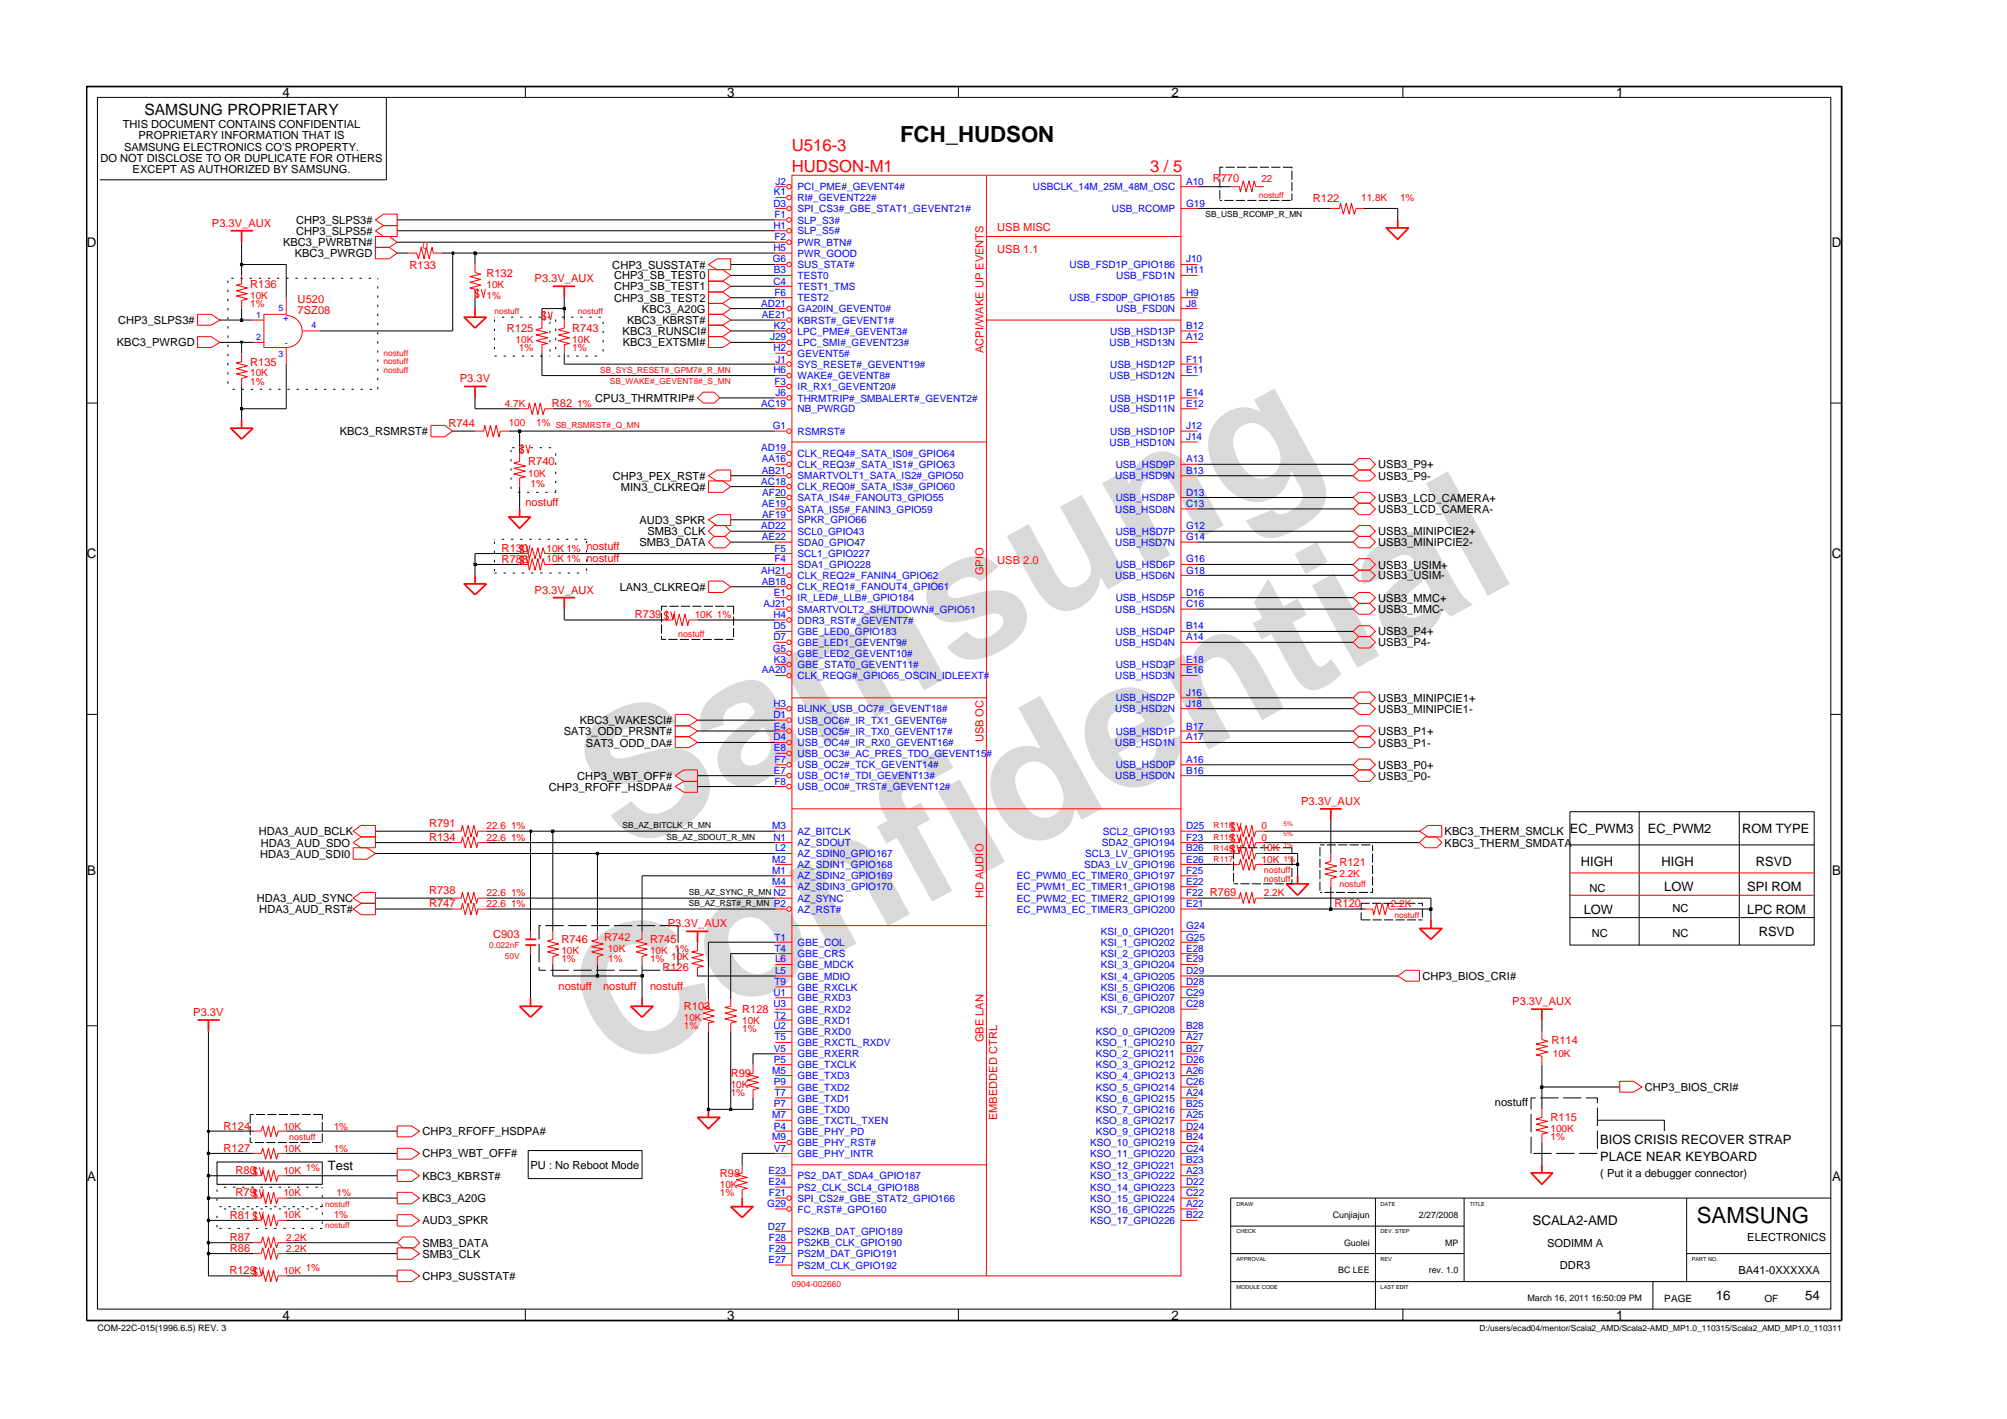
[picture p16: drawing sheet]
<svg xmlns="http://www.w3.org/2000/svg" width="297mm" height="210mm" viewBox="0 0 297 210" stroke-linecap="round" stroke-linejoin="round" font-family="sans-serif">
<defs><g id="words">
<g font-size="26.5" fill="#d9d9d9">
<text x="92.4" y="126.5" transform="rotate(-29 92.4 126.5)">Samsung</text>
<text x="91.1" y="159.2" transform="rotate(-29 91.1 159.2)">Confidential</text>
</g>
<g font-size="3.3">
<text x="133.2" y="20.9">FCH_HUDSON</text>
<text x="251.1" y="180.9">SAMSUNG</text>
</g>
<g font-size="2.5" fill="#f00">
<text x="117.2" y="22.3">U516-3</text>
<text x="117.2" y="25.5">HUDSON-M1</text>
<text x="170.2" y="25.5">3 / 5</text>
</g>
<text font-size="2.3" x="21.4" y="16.9">SAMSUNG PROPRIETARY</text>
<g font-size="2">
<text x="41.8" y="14.4">4</text>
<text x="107.6" y="14.4">3</text>
<text x="173.4" y="14.4">2</text>
<text x="239.2" y="14.4">1</text>
<text x="12.9" y="36.5">D</text>
<text x="271.1" y="36.5">D</text>
<text x="12.9" y="82.6">C</text>
<text x="271.1" y="82.6">C</text>
<text x="12.9" y="129.4">B</text>
<text x="271.2" y="129.4">B</text>
<text x="12.9" y="174.6">A</text>
<text x="271.2" y="174.6">A</text>
<text x="226.8" y="181.2">SCALA2-AMD</text>
<text x="41.8" y="195.2">4</text>
<text x="107.6" y="195.2">3</text>
<text x="173.4" y="195.2">2</text>
<text x="239.2" y="195.2">1</text>
<text x="254" y="192.3">16</text>
<text x="267.2" y="192.3">54</text>
</g>
<g font-size="1.9">
<text x="232.4" y="123.2">EC_PWM3</text>
<text x="243.9" y="123.2">EC_PWM2</text>
<text x="257.8" y="123.2">ROM TYPE</text>
<text x="234" y="128.1">HIGH</text>
<text x="245.9" y="128.1">HIGH</text>
<text x="246.3" y="131.9">LOW</text>
<text x="258.6" y="131.9">SPI ROM</text>
<text x="259.9" y="128.1">RSVD</text>
<text x="234.4" y="135.2">LOW</text>
<text x="258.6" y="135.2">LPC ROM</text>
<text x="260.3" y="138.5">RSVD</text>
<text x="48.5" y="173">Test</text>
<text x="236.8" y="171.7">PLACE NEAR KEYBOARD</text>
<text x="236.8" y="169.3">BIOS CRISIS RECOVER STRAP</text>
</g>
<g font-size="1.6">
<text x="14.9" y="23.9">DO NOT DISCLOSE TO OR DUPLICATE FOR OTHERS</text>
<text x="18.2" y="19">THIS DOCUMENT CONTAINS CONFIDENTIAL</text>
<text x="18.4" y="22.3">SAMSUNG ELECTRONICS CO’S PROPERTY.</text>
<text x="20.5" y="20.6">PROPRIETARY INFORMATION THAT IS</text>
<text x="19.6" y="25.6">EXCEPT AS AUTHORIZED BY SAMSUNG.</text>
<text x="43.8" y="34.7">CHP3_SLPS5#</text>
<text x="43.8" y="33.1">CHP3_SLPS3#</text>
<text x="41.9" y="36.4">KBC3_PWRBTN#</text>
<text x="43.6" y="38">KBC3_PWRGD</text>
<text x="90.6" y="39.7">CHP3_SUSSTAT#</text>
<text x="90.9" y="41.3">CHP3_SB_TEST0</text>
<text x="17.5" y="47.9">CHP3_SLPS3#</text>
<text x="90.9" y="42.9">CHP3_SB_TEST1</text>
<text x="90.9" y="44.6">CHP3_SB_TEST2</text>
<text x="92.8" y="47.9">KBC3_KBRST#</text>
<text x="95" y="46.2">KBC3_A20G</text>
<text x="17.3" y="51.2">KBC3_PWRGD</text>
<text x="92.1" y="49.6">KBC3_RUNSCI#</text>
<text x="92.2" y="51.2">KBC3_EXTSMI#</text>
<text x="88.1" y="59.5">CPU3_THRMTRIP#</text>
<text x="50.3" y="64.4">KBC3_RSMRST#</text>
<text x="90.7" y="71">CHP3_PEX_RST#</text>
<text x="204" y="71">USB3_P9-</text>
<text x="204" y="69.3">USB3_P9+</text>
<text x="91.9" y="72.6">MIN3_CLKREQ#</text>
<text x="94.6" y="77.5">AUD3_SPKR</text>
<text x="204" y="74.2">USB3_LCD_CAMERA+</text>
<text x="204" y="75.9">USB3_LCD_CAMERA-</text>
<text x="94.6" y="80.8">SMB3_DATA</text>
<text x="95.8" y="79.2">SMB3_CLK</text>
<text x="204" y="79.2">USB3_MINIPCIE2+</text>
<text x="204" y="80.8">USB3_MINIPCIE2-</text>
<text x="91.7" y="87.4">LAN3_CLKREQ#</text>
<text x="204" y="85.7">USB3_USIM-</text>
<text x="204" y="84.1">USB3_USIM+</text>
<text x="204" y="89">USB3_MMC+</text>
<text x="204" y="90.7">USB3_MMC-</text>
<text x="204" y="95.6">USB3_P4-</text>
<text x="204" y="94">USB3_P4+</text>
<text x="85.8" y="107.1">KBC3_WAKESCI#</text>
<text x="204" y="105.4">USB3_MINIPCIE1-</text>
<text x="204" y="103.8">USB3_MINIPCIE1+</text>
<text x="83.4" y="108.7">SAT3_ODD_PRSNT#</text>
<text x="86.7" y="110.4">SAT3_ODD_DA#</text>
<text x="204" y="108.7">USB3_P1+</text>
<text x="204" y="113.7">USB3_P0+</text>
<text x="204" y="110.4">USB3_P1-</text>
<text x="81.2" y="116.9">CHP3_RFOFF_HSDPA#</text>
<text x="85.4" y="115.3">CHP3_WBT_OFF#</text>
<text x="204" y="115.3">USB3_P0-</text>
<text x="38.3" y="123.5">HDA3_AUD_BCLK</text>
<text x="38.6" y="125.2">HDA3_AUD_SDO</text>
<text x="213.8" y="123.5">KBC3_THERM_SMCLK</text>
<text x="213.8" y="125.2">KBC3_THERM_SMDATA</text>
<text x="38.5" y="126.9">HDA3_AUD_SDI0</text>
<text x="38" y="133.5">HDA3_AUD_SYNC</text>
<text x="38.4" y="135.1">HDA3_AUD_RST#</text>
<text x="235.2" y="132">NC</text>
<text x="247.5" y="134.9">NC</text>
<text x="235.6" y="138.6">NC</text>
<text x="247.5" y="138.6">NC</text>
<text x="210.5" y="145">CHP3_BIOS_CRI#</text>
<text x="243.4" y="161.4">CHP3_BIOS_CRI#</text>
<text x="62.5" y="167.9">CHP3_RFOFF_HSDPA#</text>
<text x="221.2" y="163.7">nostuff</text>
<text x="62.5" y="171.2">CHP3_WBT_OFF#</text>
<text x="78.5" y="172.9">PU : No Reboot Mode</text>
<text x="62.5" y="174.5">KBC3_KBRST#</text>
<text x="62.5" y="177.8">KBC3_A20G</text>
<text x="236.8" y="174.1">( Put it a debugger connector)</text>
<text x="62.5" y="181.1">AUD3_SPKR</text>
<text x="62.5" y="184.4">SMB3_DATA</text>
<text x="229" y="184.4">SODIMM A</text>
<text x="258.6" y="183.6">ELECTRONICS</text>
<text x="62.5" y="186">SMB3_CLK</text>
<text x="62.5" y="189.3">CHP3_SUSSTAT#</text>
<text x="230.9" y="187.7">DDR3</text>
<text x="257.3" y="188.5">BA41-0XXXXXA</text>
</g>
<g font-size="1.6" fill="#f00">
<text x="179.5" y="26.9">R770</text>
<text x="194.3" y="29.8">R122</text>
<text x="31.4" y="33.5">P3.3V_AUX</text>
<text x="147.6" y="34.1">USB MISC</text>
<text x="60.6" y="39.7">R133</text>
<text x="72" y="40.9">R132</text>
<text x="79.1" y="41.8">P3.3V_AUX</text>
<text x="147.6" y="37.4">USB 1.1</text>
<text x="37" y="42.6">R136</text>
<text x="44.1" y="46.5">7SZ08</text>
<text x="44.1" y="44.9">U520</text>
<text x="75" y="49.1">R125</text>
<text x="84.7" y="49.1">R743</text>
<text x="145.6" y="52.3" transform="rotate(-90 145.6 52.3)">ACPI/WAKE UP EVENTS</text>
<text x="37" y="54.1">R135</text>
<text x="68.1" y="56.6">P3.3V</text>
<text x="66.4" y="63.1">R744</text>
<text x="81.7" y="60.2">R82</text>
<text x="78.2" y="68.9">R740</text>
<text x="77.8" y="74.9">nostuff</text>
<text x="74.2" y="83.2">R788</text>
<text x="74.2" y="81.6">R130</text>
<text x="147.6" y="83.5">USB 2.0</text>
<text x="79.1" y="87.8">P3.3V_AUX</text>
<text x="145.6" y="85.1" transform="rotate(-90 145.6 85.1)">GPIO</text>
<text x="94" y="91.5">R739</text>
<text x="145.6" y="109.8" transform="rotate(-90 145.6 109.8)">USB OC</text>
<text x="192.6" y="119.1">P3.3V_AUX</text>
<text x="63.5" y="122.4">R791</text>
<text x="63.5" y="124.4">R134</text>
<text x="198.2" y="128">R121</text>
<text x="63.5" y="134.2">R747</text>
<text x="63.5" y="132.2">R738</text>
<text x="98.9" y="137.1">P3.3V_AUX</text>
<text x="145.6" y="132.9" transform="rotate(-90 145.6 132.9)">HD AUDIO</text>
<text x="197.5" y="134.2">R120</text>
<text x="73" y="138.8">C903</text>
<text x="83.1" y="139.6">R746</text>
<text x="89.4" y="139.2">R742</text>
<text x="96.2" y="139.6">R745</text>
<text x="98" y="143.7">R126</text>
<text x="82.7" y="146.4">nostuff</text>
<text x="89.3" y="146.4">nostuff</text>
<text x="96.2" y="146.4">nostuff</text>
<text x="101.2" y="149.5">R103</text>
<text x="109.8" y="149.9">R128</text>
<text x="223.8" y="148.6">P3.3V_AUX</text>
<text x="28.6" y="150.3">P3.3V</text>
<text x="145.6" y="154.2" transform="rotate(-90 145.6 154.2)">GBE LAN</text>
<text x="229.6" y="154.4">R114</text>
<text x="108.1" y="159.4">R99</text>
<text x="33.1" y="167.2">R124</text>
<text x="147.6" y="165.7" transform="rotate(-90 147.6 165.7)">EMBEDDED CTRL</text>
<text x="229.5" y="165.9">R115</text>
<text x="33.1" y="170.5">R127</text>
<text x="34.9" y="173.7">R80</text>
<text x="34.9" y="177">R79</text>
<text x="106.5" y="174.1">R98</text>
<text x="34" y="180.3">R81</text>
<text x="34" y="183.6">R87</text>
<text x="34" y="185.2">R86</text>
<text x="33.9" y="188.5">R129</text>
</g>
<g font-size="1.5" fill="#00f">
<text x="114.6" y="28.9">K1</text>
<text x="114.8" y="27.3">J2</text>
<text x="118.1" y="28.2">PCI_PME#_GEVENT4#</text>
<text x="118.1" y="29.8">RI#_GEVENT22#</text>
<text x="152.9" y="28.2">USBCLK_14M_25M_48M_OSC</text>
<text x="175.5" y="27.3">A10</text>
<text x="114.5" y="33.9">H1</text>
<text x="114.5" y="30.6">D3</text>
<text x="114.6" y="32.2">F1</text>
<text x="114.6" y="35.5">F2</text>
<text x="118.1" y="31.4">SPI_CS3#_GBE_STAT1_GEVENT21#</text>
<text x="118.1" y="33.1">SLP_S3#</text>
<text x="118.1" y="34.7">SLP_S5#</text>
<text x="164.6" y="31.4">USB_RCOMP</text>
<text x="175.5" y="30.6">G19</text>
<text x="114.4" y="38.8">G6</text>
<text x="114.5" y="37.1">H5</text>
<text x="114.6" y="40.4">B3</text>
<text x="118.1" y="39.7">SUS_STAT#</text>
<text x="118.1" y="41.3">TEST0</text>
<text x="118.1" y="36.4">PWR_BTN#</text>
<text x="118.1" y="38">PWR_GOOD</text>
<text x="158.3" y="39.7">USB_FSD1P_GPIO186</text>
<text x="165.2" y="41.3">USB_FSD1N</text>
<text x="175.5" y="40.4">H11</text>
<text x="175.5" y="38.8">J10</text>
<text x="112.7" y="45.4">AD21</text>
<text x="112.7" y="47">AE21</text>
<text x="114.5" y="42.1">C4</text>
<text x="114.6" y="43.7">F6</text>
<text x="118.1" y="42.9">TEST1_TMS</text>
<text x="118.1" y="44.6">TEST2</text>
<text x="118.1" y="47.9">KBRST#_GEVENT1#</text>
<text x="118.1" y="46.2">GA20IN_GEVENT0#</text>
<text x="158.3" y="44.6">USB_FSD0P_GPIO185</text>
<text x="165.2" y="46.2">USB_FSD0N</text>
<text x="175.5" y="45.4">J8</text>
<text x="175.5" y="43.7">H9</text>
<text x="114" y="50.3">J29</text>
<text x="114.5" y="51.9">H2</text>
<text x="114.6" y="48.6">K2</text>
<text x="114.8" y="53.6">J1</text>
<text x="118.1" y="49.5">LPC_PME#_GEVENT3#</text>
<text x="118.1" y="51.2">LPC_SMI#_GEVENT23#</text>
<text x="118.1" y="52.8">GEVENT5#</text>
<text x="164.2" y="51.2">USB_HSD13N</text>
<text x="164.3" y="49.5">USB_HSD13P</text>
<text x="175.5" y="53.6">F11</text>
<text x="175.5" y="50.3">A12</text>
<text x="175.5" y="48.6">B12</text>
<text x="114.5" y="55.2">H6</text>
<text x="114.6" y="56.9">F3</text>
<text x="114.8" y="58.6">J6</text>
<text x="118.1" y="56.1">WAKE#_GEVENT8#</text>
<text x="118.1" y="54.4">SYS_RESET#_GEVENT19#</text>
<text x="118.1" y="59.4">THRMTRIP#_SMBALERT#_GEVENT2#</text>
<text x="118.1" y="57.7">IR_RX1_GEVENT20#</text>
<text x="164.2" y="56.1">USB_HSD12N</text>
<text x="164.3" y="59.4">USB_HSD11P</text>
<text x="164.3" y="54.4">USB_HSD12P</text>
<text x="175.5" y="58.6">E14</text>
<text x="175.5" y="55.2">E11</text>
<text x="112.7" y="60.2">AC19</text>
<text x="114.4" y="63.5">G1</text>
<text x="118.1" y="61">NB_PWRGD</text>
<text x="118.1" y="64.3">RSMRST#</text>
<text x="164.2" y="61">USB_HSD11N</text>
<text x="164.2" y="65.9">USB_HSD10N</text>
<text x="164.3" y="64.3">USB_HSD10P</text>
<text x="175.5" y="63.5">J12</text>
<text x="175.5" y="60.2">E12</text>
<text x="175.5" y="65.2">J14</text>
<text x="112.7" y="71.7">AC18</text>
<text x="112.7" y="66.8">AD19</text>
<text x="112.7" y="70.1">AB21</text>
<text x="112.7" y="68.4">AA16</text>
<text x="118.1" y="70.9">SMARTVOLT1_SATA_IS2#_GPIO50</text>
<text x="118.1" y="69.2">CLK_REQ3#_SATA_IS1#_GPIO63</text>
<text x="118.1" y="67.6">CLK_REQ4#_SATA_IS0#_GPIO64</text>
<text x="165.1" y="70.9">USB_HSD9N</text>
<text x="165.1" y="69.2">USB_HSD9P</text>
<text x="175.5" y="70.1">B13</text>
<text x="175.5" y="68.4">A13</text>
<text x="112.7" y="75">AE19</text>
<text x="112.8" y="76.7">AF19</text>
<text x="112.8" y="73.4">AF20</text>
<text x="118.1" y="77.4">SPKR_GPIO66</text>
<text x="118.1" y="74.1">SATA_IS4#_FANOUT3_GPIO55</text>
<text x="118.1" y="75.8">SATA_IS5#_FANIN3_GPIO59</text>
<text x="118.1" y="72.5">CLK_REQ0#_SATA_IS3#_GPIO60</text>
<text x="165.1" y="75.8">USB_HSD8N</text>
<text x="165.1" y="74.1">USB_HSD8P</text>
<text x="175.5" y="75">C13</text>
<text x="175.5" y="73.4">D13</text>
<text x="112.7" y="78.3">AD22</text>
<text x="112.7" y="79.9">AE22</text>
<text x="114.6" y="83.2">F4</text>
<text x="114.6" y="81.6">F5</text>
<text x="118.1" y="80.7">SDA0_GPIO47</text>
<text x="118.1" y="79.1">SCL0_GPIO43</text>
<text x="118.1" y="82.4">SCL1_GPIO227</text>
<text x="165.1" y="80.7">USB_HSD7N</text>
<text x="165.1" y="79.1">USB_HSD7P</text>
<text x="175.5" y="83.2">G16</text>
<text x="175.5" y="79.9">G14</text>
<text x="175.5" y="78.3">G12</text>
<text x="112.7" y="84.9">AH21</text>
<text x="112.7" y="86.5">AB18</text>
<text x="113" y="89.8">AJ21</text>
<text x="114.6" y="88.2">E1</text>
<text x="118.1" y="84">SDA1_GPIO228</text>
<text x="118.1" y="88.9">IR_LED#_LLB#_GPIO184</text>
<text x="118.1" y="87.3">CLK_REQ1#_FANOUT4_GPIO61</text>
<text x="118.1" y="85.6">CLK_REQ2#_FANIN4_GPIO62</text>
<text x="165.1" y="85.6">USB_HSD6N</text>
<text x="165.1" y="88.9">USB_HSD5P</text>
<text x="165.1" y="84">USB_HSD6P</text>
<text x="175.5" y="89.8">C16</text>
<text x="175.5" y="88.2">D16</text>
<text x="175.5" y="84.9">G18</text>
<text x="114.5" y="94.7">D7</text>
<text x="114.5" y="91.4">H4</text>
<text x="114.5" y="93.1">D5</text>
<text x="118.1" y="90.6">SMARTVOLT2_SHUTDOWN#_GPIO51</text>
<text x="118.1" y="92.2">DDR3_RST#_GEVENT7#</text>
<text x="118.1" y="93.9">GBE_LED0_GPIO183</text>
<text x="118.1" y="95.5">GBE_LED1_GEVENT9#</text>
<text x="165.1" y="95.5">USB_HSD4N</text>
<text x="165.1" y="90.6">USB_HSD5N</text>
<text x="165.1" y="93.9">USB_HSD4P</text>
<text x="175.5" y="94.7">A14</text>
<text x="175.5" y="93.1">B14</text>
<text x="112.7" y="99.6">AA20</text>
<text x="114.4" y="96.4">G5</text>
<text x="114.6" y="98">K3</text>
<text x="118.1" y="98.9">GBE_STAT0_GEVENT11#</text>
<text x="118.1" y="97.2">GBE_LED2_GEVENT10#</text>
<text x="118.1" y="100.5">CLK_REQG#_GPIO65_OSCIN_IDLEEXT#</text>
<text x="165.1" y="100.5">USB_HSD3N</text>
<text x="165.1" y="98.9">USB_HSD3P</text>
<text x="175.5" y="99.6">E16</text>
<text x="175.5" y="98">E18</text>
<text x="114.5" y="106.2">D1</text>
<text x="114.5" y="104.6">H3</text>
<text x="114.6" y="107.9">E4</text>
<text x="118.1" y="107.1">USB_OC6#_IR_TX1_GEVENT6#</text>
<text x="118.1" y="105.4">BLINK_USB_OC7#_GEVENT18#</text>
<text x="165.1" y="105.4">USB_HSD2N</text>
<text x="165.1" y="103.8">USB_HSD2P</text>
<text x="175.5" y="107.9">B17</text>
<text x="175.5" y="104.6">J18</text>
<text x="175.5" y="102.9">J16</text>
<text x="114.5" y="109.5">D4</text>
<text x="114.6" y="111.1">E8</text>
<text x="114.6" y="112.8">F7</text>
<text x="118.1" y="113.7">USB_OC2#_TCK_GEVENT14#</text>
<text x="118.1" y="112">USB_OC3#_AC_PRES_TDO_GEVENT15#</text>
<text x="118.1" y="110.4">USB_OC4#_IR_RX0_GEVENT16#</text>
<text x="118.1" y="108.7">USB_OC5#_IR_TX0_GEVENT17#</text>
<text x="165.1" y="110.4">USB_HSD1N</text>
<text x="165.1" y="108.7">USB_HSD1P</text>
<text x="165.1" y="113.7">USB_HSD0P</text>
<text x="175.5" y="109.5">A17</text>
<text x="175.5" y="112.8">A16</text>
<text x="114.6" y="114.4">E7</text>
<text x="114.6" y="116.1">F8</text>
<text x="118.1" y="116.9">USB_OC0#_TRST#_GEVENT12#</text>
<text x="118.1" y="115.3">USB_OC1#_TDI_GEVENT13#</text>
<text x="165.1" y="115.3">USB_HSD0N</text>
<text x="175.5" y="114.4">B16</text>
<text x="114.3" y="122.6">M3</text>
<text x="114.5" y="124.3">N1</text>
<text x="114.7" y="125.9">L2</text>
<text x="118.1" y="123.5">AZ_BITCLK</text>
<text x="118.1" y="125.2">AZ_SDOUT</text>
<text x="163.1" y="125.2">SDA2_GPIO194</text>
<text x="163.2" y="123.5">SCL2_GPIO193</text>
<text x="175.5" y="122.6">D25</text>
<text x="175.5" y="125.9">B26</text>
<text x="175.5" y="124.3">F23</text>
<text x="114.3" y="127.6">M2</text>
<text x="114.3" y="129.2">M1</text>
<text x="114.3" y="130.9">M4</text>
<text x="118.1" y="126.8">AZ_SDIN0_GPIO167</text>
<text x="118.1" y="128.4">AZ_SDIN1_GPIO168</text>
<text x="118.1" y="130.1">AZ_SDIN2_GPIO169</text>
<text x="118.1" y="131.7">AZ_SDIN3_GPIO170</text>
<text x="150.5" y="130.1">EC_PWM0_EC_TIMER0_GPIO197</text>
<text x="150.5" y="131.7">EC_PWM1_EC_TIMER1_GPIO198</text>
<text x="160.4" y="128.4">SDA3_LV_GPIO196</text>
<text x="160.6" y="126.8">SCL3_LV_GPIO195</text>
<text x="175.5" y="127.6">E26</text>
<text x="175.5" y="129.2">F25</text>
<text x="175.5" y="130.9">E22</text>
<text x="114.5" y="132.5">N2</text>
<text x="114.6" y="134.2">P2</text>
<text x="118.1" y="135">AZ_RST#</text>
<text x="118.1" y="133.4">AZ_SYNC</text>
<text x="150.5" y="133.4">EC_PWM2_EC_TIMER2_GPIO199</text>
<text x="150.5" y="135">EC_PWM3_EC_TIMER3_GPIO200</text>
<text x="175.5" y="137.5">G24</text>
<text x="175.5" y="132.5">F22 R769</text>
<text x="175.5" y="134.2">E21</text>
<text x="114.6" y="139.2">T1</text>
<text x="114.6" y="140.8">T4</text>
<text x="114.7" y="142.4">L6</text>
<text x="118.1" y="143.2">GBE_MDCK</text>
<text x="118.1" y="139.9">GBE_COL</text>
<text x="118.1" y="141.6">GBE_CRS</text>
<text x="162.9" y="138.3">KSI_0_GPIO201</text>
<text x="162.9" y="139.9">KSI_1_GPIO202</text>
<text x="162.9" y="141.6">KSI_2_GPIO203</text>
<text x="162.9" y="143.2">KSI_3_GPIO204</text>
<text x="175.5" y="139.2">G25</text>
<text x="175.5" y="140.8">E28</text>
<text x="175.5" y="142.4">E29</text>
<text x="114.5" y="149">U3</text>
<text x="114.5" y="147.4">U1</text>
<text x="114.6" y="145.7">T9</text>
<text x="114.7" y="144.1">L5</text>
<text x="118.1" y="149.8">GBE_RXD2</text>
<text x="118.1" y="148.1">GBE_RXD3</text>
<text x="118.1" y="144.9">GBE_MDIO</text>
<text x="118.1" y="146.5">GBE_RXCLK</text>
<text x="162.9" y="144.9">KSI_4_GPIO205</text>
<text x="162.9" y="146.5">KSI_5_GPIO206</text>
<text x="162.9" y="148.1">KSI_6_GPIO207</text>
<text x="162.9" y="149.8">KSI_7_GPIO208</text>
<text x="175.5" y="149">C28</text>
<text x="175.5" y="144.1">D29</text>
<text x="175.5" y="145.7">D28</text>
<text x="175.5" y="147.4">C29</text>
<text x="114.5" y="152.3">U2</text>
<text x="114.6" y="155.6">V5</text>
<text x="114.6" y="153.9">T5</text>
<text x="114.6" y="150.7">T2</text>
<text x="118.1" y="154.7">GBE_RXCTL_RXDV</text>
<text x="118.1" y="153.1">GBE_RXD0</text>
<text x="118.1" y="151.4">GBE_RXD1</text>
<text x="162.2" y="153.1">KSO_0_GPIO209</text>
<text x="162.2" y="154.7">KSO_1_GPIO210</text>
<text x="175.5" y="155.6">B27</text>
<text x="175.5" y="152.3">B28</text>
<text x="175.5" y="153.9">A27</text>
<text x="114.3" y="158.9">M5</text>
<text x="114.6" y="157.2">P5</text>
<text x="114.6" y="160.5">P9</text>
<text x="118.1" y="156.4">GBE_RXERR</text>
<text x="118.1" y="158">GBE_TXCLK</text>
<text x="118.1" y="161.3">GBE_TXD2</text>
<text x="118.1" y="159.6">GBE_TXD3</text>
<text x="162.2" y="156.4">KSO_2_GPIO211</text>
<text x="162.2" y="158">KSO_3_GPIO212</text>
<text x="162.2" y="159.6">KSO_4_GPIO213</text>
<text x="162.2" y="161.3">KSO_5_GPIO214</text>
<text x="175.5" y="157.2">D26</text>
<text x="175.5" y="158.9">A26</text>
<text x="175.5" y="160.5">C26</text>
<text x="114.3" y="165.4">M7</text>
<text x="114.6" y="163.8">P7</text>
<text x="114.6" y="167.1">P4</text>
<text x="114.6" y="162.1">T7</text>
<text x="118.1" y="166.2">GBE_TXCTL_TXEN</text>
<text x="118.1" y="164.6">GBE_TXD0</text>
<text x="118.1" y="162.9">GBE_TXD1</text>
<text x="118.1" y="167.9">GBE_PHY_PD</text>
<text x="162.2" y="162.9">KSO_6_GPIO215</text>
<text x="162.2" y="164.6">KSO_7_GPIO216</text>
<text x="162.2" y="166.2">KSO_8_GPIO217</text>
<text x="162.2" y="167.9">KSO_9_GPIO218</text>
<text x="175.5" y="162.1">A24</text>
<text x="175.5" y="163.8">B25</text>
<text x="175.5" y="165.4">A25</text>
<text x="175.5" y="167.1">D24</text>
<text x="113.7" y="173.6">E23</text>
<text x="114.3" y="168.7">M9</text>
<text x="114.6" y="170.4">V7</text>
<text x="118.1" y="171.2">GBE_PHY_INTR</text>
<text x="118.1" y="169.5">GBE_PHY_RST#</text>
<text x="161.3" y="169.5">KSO_10_GPIO219</text>
<text x="161.3" y="171.2">KSO_11_GPIO220</text>
<text x="161.3" y="172.9">KSO_12_GPIO221</text>
<text x="175.5" y="168.7">B24</text>
<text x="175.5" y="170.4">C24</text>
<text x="175.5" y="172">B23</text>
<text x="175.5" y="173.6">A23</text>
<text x="113.6" y="178.6">G29</text>
<text x="113.7" y="175.3">E24</text>
<text x="113.8" y="176.9">F21</text>
<text x="118.1" y="177.8">SPI_CS2#_GBE_STAT2_GPIO166</text>
<text x="118.1" y="176.2">PS2_CLK_SCL4_GPIO188</text>
<text x="118.1" y="174.5">PS2_DAT_SDA4_GPIO187</text>
<text x="118.1" y="179.4">FC_RST#_GPO160</text>
<text x="161.3" y="174.5">KSO_13_GPIO222</text>
<text x="161.3" y="176.2">KSO_14_GPIO223</text>
<text x="161.3" y="177.8">KSO_15_GPIO224</text>
<text x="161.3" y="179.4">KSO_16_GPIO225</text>
<text x="175.5" y="175.3">D22</text>
<text x="175.5" y="176.9">C22</text>
<text x="175.5" y="178.6">A22</text>
<text x="113.6" y="181.9">D27</text>
<text x="113.8" y="183.5">F28</text>
<text x="113.8" y="185.1">F29</text>
<text x="118.1" y="184.4">PS2KB_CLK_GPIO190</text>
<text x="118.1" y="182.7">PS2KB_DAT_GPIO189</text>
<text x="118.1" y="186">PS2M_DAT_GPIO191</text>
<text x="161.3" y="181.1">KSO_17_GPIO226</text>
<text x="175.5" y="180.2">B22</text>
<text x="113.7" y="186.8">E27</text>
<text x="118.1" y="187.7">PS2M_CLK_GPIO192</text>
</g>
<g font-size="1.5" fill="#f00">
<text x="186.7" y="26.9">22</text>
<text x="201.5" y="29.8">11.8K</text>
<text x="207.2" y="29.8">1%</text>
<text x="62.5" y="36.8">0</text>
<text x="37" y="44.2">10K</text>
<text x="37" y="45.4">1%</text>
<text x="72" y="42.5">10K</text>
<text x="72" y="44.2">1%</text>
<text x="76.3" y="50.8">10K</text>
<text x="76.8" y="51.9">1%</text>
<text x="84.7" y="50.8">10K</text>
<text x="84.7" y="51.9">1%</text>
<text x="37" y="55.7">10K</text>
<text x="37" y="56.9">1%</text>
<text x="74.7" y="60.2">4.7K</text>
<text x="75.3" y="63">100</text>
<text x="79.4" y="63">1%</text>
<text x="85.4" y="60.2">1%</text>
<text x="78.2" y="70.5">10K</text>
<text x="78.5" y="72.1">1%</text>
<text x="80.9" y="83.2">10K 1% nostuff</text>
<text x="80.9" y="81.6">10K 1% nostuff</text>
<text x="102.8" y="91.4">10K 1%</text>
<text x="72" y="122.6">22.6</text>
<text x="72" y="124.3">22.6 1%</text>
<text x="75.6" y="122.6">1%</text>
<text x="186.7" y="125.9">10K</text>
<text x="186.7" y="124.3">0</text>
<text x="186.7" y="122.6">0</text>
<text x="186.7" y="127.6">10K</text>
<text x="198.2" y="129.7">2.2K</text>
<text x="72" y="134.2">22.6</text>
<text x="72" y="132.5">22.6 1%</text>
<text x="75.6" y="134.2">1%</text>
<text x="187.1" y="132.5">2.2K</text>
<text x="205.9" y="134.2">2.2K</text>
<text x="83.1" y="142.4">1%</text>
<text x="83.1" y="141.2">10K</text>
<text x="89.9" y="140.8">10K</text>
<text x="90" y="142.4">1%</text>
<text x="96.2" y="142.4">1% 10K</text>
<text x="96.2" y="141.2">10K</text>
<text x="99.8" y="140.8">1%</text>
<text x="101.2" y="152.3">1%</text>
<text x="101.2" y="151">10K</text>
<text x="109.8" y="151.4">10K</text>
<text x="109.8" y="152.7">1%</text>
<text x="108.1" y="160.9">10K</text>
<text x="229.8" y="156.4">10K</text>
<text x="41.9" y="167.1">10K</text>
<text x="49.4" y="167.1">1%</text>
<text x="108.1" y="162.1">1%</text>
<text x="229.5" y="167.5">100K</text>
<text x="41.9" y="170.4">10K</text>
<text x="41.9" y="173.6">10K 1%</text>
<text x="49.4" y="170.4">1%</text>
<text x="229.5" y="168.7">1%</text>
<text x="41.9" y="176.9">10K</text>
<text x="49.8" y="176.9">1%</text>
<text x="106.5" y="176.9">1%</text>
<text x="106.5" y="175.7">10K</text>
<text x="41.9" y="180.2">10K</text>
<text x="42.4" y="183.5">2.2K</text>
<text x="42.4" y="185.1">2.2K</text>
<text x="49.4" y="180.2">1%</text>
<text x="41.9" y="188.4">10K</text>
<text x="45.2" y="188">1%</text>
</g>
<g font-size="1.5">
<text x="246.3" y="192.6">PAGE</text>
<text x="261.1" y="192.6">OF</text>
</g>
<g font-size="1.3" fill="#00f">
<text x="37.9" y="47">1</text>
<text x="41.2" y="46.1">5</text>
<text x="42" y="47.5">+</text>
<text x="37.9" y="50.3">2</text>
<text x="41.2" y="52.8">3</text>
<text x="42.1" y="51.2">-</text>
<text x="46.1" y="48.6">4</text>
</g>
<g font-size="1.3" fill="#f00">
<text x="100.4" y="94.2">nostuff</text>
<text x="187.1" y="129.2">nostuff</text>
<text x="187.1" y="130.5">nostuff</text>
<text x="198.2" y="131.2">nostuff</text>
<text x="42.8" y="168.6">nostuff</text>
</g>
<g font-size="1.3">
<text x="197.2" y="180.2">Cunjiajun</text>
<text x="198.9" y="184.3">Guolei</text>
<text x="210" y="180.2">2/27/2008</text>
<text x="213.9" y="184.3">MP</text>
<text x="198" y="188.4">BC LEE</text>
<text x="211.5" y="188.4">rev. 1.0</text>
<text x="14.4" y="196.9">COM-22C-015(1996.6.5) REV. 3</text>
<text x="226.1" y="192.5">March 16, 2011 16:50:09 PM</text>
</g>
<g font-size="1.2" fill="#f00">
<text x="186.3" y="29.2">nostuff</text>
<text x="73.2" y="46.5">nostuff</text>
<text x="85.5" y="46.5">nostuff</text>
<text x="56.8" y="52.7">nostuff</text>
<text x="56.8" y="53.9">nostuff</text>
<text x="56.8" y="55.1">nostuff</text>
<text x="88.8" y="55.1">SB_SYS_RESET#_GPM7#_R_MN</text>
<text x="90.3" y="56.7">SB_WAKE#_GEVENT8#_S_MN</text>
<text x="82.2" y="63.3">SB_RSMRST#_Q_MN</text>
<text x="179.6" y="125.9">R149</text>
<text x="179.6" y="124.2">R119</text>
<text x="179.6" y="122.6">R118</text>
<text x="179.6" y="127.5">R117</text>
<text x="189.9" y="127.5">1%</text>
<text x="206.4" y="135.8">nostuff</text>
<text x="72.4" y="140.2">0.022nF</text>
<text x="74.7" y="141.8">50V</text>
<text x="48.1" y="178.5">nostuff</text>
<text x="48.1" y="181.7">nostuff</text>
<text x="117.2" y="190.3">0904-002660</text>
</g>
<g font-size="1.2">
<text x="178.4" y="32.1">SB_USB_RCOMP_R_MN</text>
<text x="92.1" y="122.5">SB_AZ_BITCLK_R_MN</text>
<text x="98.7" y="124.2">SB_AZ_SDOUT_R_MN</text>
<text x="102" y="134">SB_AZ_RST#_R_MN</text>
<text x="102" y="132.4">SB_AZ_SYNC_R_MN</text>
<text x="219" y="196.9">D:/users/ecad04/mentor/Scala2_AMD/Scala2-AMD_MP1.0_110315/Scala2_AMD_MP1.0_110311</text>
</g>
<g font-size="1" fill="#f00">
<text x="189.9" y="125.3">1%</text>
<text x="189.9" y="123.7">5%</text>
<text x="189.9" y="122.1">5%</text>
</g>
<g font-size=".8">
<text x="183" y="178.4">DRAW</text>
<text x="204.3" y="178.4">DATE</text>
<text x="217.5" y="178.4">TITLE</text>
<text x="183" y="182.4">CHECK</text>
<text x="204.3" y="182.4">DEV. STEP</text>
<text x="183" y="190.6">MODULE CODE</text>
<text x="183" y="186.6">APPROVAL</text>
<text x="204.3" y="190.6">LAST EDIT</text>
<text x="204.3" y="186.6">REV</text>
<text x="250.4" y="186.6">PART NO.</text>
</g>
</g></defs>
<g fill="none" stroke="#f00" stroke-width=".15">
<path d="M55.6 34.1l1.2-.7h2v1.6h-2zM55.6 36.6h2l1.2 .8-1.2 .9h-2zM55.6 35h2l1.2 .8-1.2 .8h-2zM55.6 32.5l1.2-.8h2v1.7h-2zM60.5 37.4h1.2l.2 .9 .4-1.7 .5 1.7 .3-1.7 .4 1.7 .5-1.7 .1 .8h1.3M70.3 39.1v1.2l.8 .3-1.6 .3 1.6 .4-1.6 .5 1.6 .4-1.6 .4 .8 .2v1.2h.1M104.8 39.9h2.2l1.1 .8-1.1 .9h-2.2zM104.8 39.1l1.3-.8h2v1.6h-2zM114.8 37.4h2.4M114.8 27.6h1.6M114.8 35.8h1.6M114.8 29.2h1.6"/>
<path d="M114.8 32.5h1.6M114.8 34.1h1.6M114.8 30.8h1.6M114.8 39.1h1.6M117.2 25.9h57.6v162.8h-57.6zM117.2 25.9v.1M146 25.9v162.8M146 35h28.8M174.8 27.6h2.4M174.8 30.8h2.4M174.8 39.1h2.4M182.1 27.6h1.3l.2 .8 .4-1.6 .4 1.6 .5-1.6 .4 1.6 .3-1.6 .3 .8h1.2"/>
<path d="M201.9 30.8h-1.2l-.3 .9-.4-1.6-.3 1.6-.5-1.6-.4 1.6-.4-1.6-.2 .7h-1.2v.1M29.2 49.8h2.1l1.2 .8-1.2 .8h-2.1zM29.2 46.5h2.1l1.2 .8-1.2 .8h-2.1zM35.8 40.7v1.3l-.8 .2 1.6 .4-1.6 .4 1.6 .4-1.6 .4 1.6 .4-.8 .3v1.1M35.8 52.3v1.2l-.8 .2 1.6 .4-1.6 .4 1.6 .5-1.6 .3 1.6 .4-.8 .3v1.2M37.5 47.3h1.6M37.5 50.6h1.6M39.1 46.5v.1M42.4 44v2.5h-3.3v4.9h3.3M42.4 46.7a2.37 2.37 0 0 1 2.3 2.3 2.37 2.37 0 0 1-2.3 2.4M42.4 51.4v2.5M44.8 49h2.5"/>
<path d="M70.6 42.8v1.2M70.9 43.1l-.2-.3h-.1l-.3 .2v.2l.3 .2h.1l.2 .2-.2 .4h-.1l-.3-.3M71.2 42.8l.4 1.2 .2-1.2M80.2 47.3v1.2l-.8 .3 1.7 .4-1.7 .3 1.7 .5-1.7 .4 1.7 .4-.9 .2v1.3M80.5 46.1v1.2M80.8 46.4l-.2-.3h-.1l-.3 .2v.2l.3 .3h.1l.2 .1-.2 .4h-.1l-.3-.3M81.1 46.1l.4 1.2 .2-1.2M83.5 47.3v1.2l-.8 .3 1.6 .4-1.6 .3 1.6 .5-1.6 .4 1.6 .4-.8 .2v1.3M103.2 58.9l.9-.9h1.6l.8 .9-.8 .7h-1.6zM104.8 41.6h2.2l1.1 .7-1.1 .9h-2.2zM104.8 46.5h2.2l1.1 .8-1.1 .8h-2.2zM104.8 49.8h2.2l1.1 .8-1.1 .8h-2.2z"/>
<path d="M104.8 43.2h2.2l1.1 .8-1.1 .9h-2.2v1.6h2.2l1.1-.9-1.1-.7h-2.2zM104.8 48.1h2.2l1.1 .9-1.1 .8h-2.2zM114.8 47.3h1.6M114.8 50.6h1.6M114.8 49h1.6M114.8 45.6h1.6M114.8 52.3h1.6M114.8 57.2h1.6M114.8 53.9h1.6M114.8 40.7h2.4M114.8 42.3h2.4M114.8 44h2.4"/>
<path d="M114.8 58.9h1.6M114.8 55.6h1.6M146 47.3h28.8M174.8 50.6h2.4M174.8 49h2.4M174.8 45.6h2.4M174.8 53.9h2.4M174.8 40.7h2.4M174.8 44h2.4M174.8 58.9h2.4M174.8 55.6h2.4M63.8 62.9h2l1.2 .9-1.2 .8h-2z"/>
<path d="M70.3 63.8h1.3l.1-.9 .5 1.7 .4-1.7 .4 1.7 .4-1.7 .5 1.7 .1-.8h1.3M76.9 60.5h1.3l.1-.9 .5 1.7 .4-1.7 .4 1.7 .4-1.7 .4 1.7 .2-.8h1.2M76.9 67.1v1.2l-.8 .2 1.7 .4-1.7 .4 1.7 .4-1.7 .4 1.7 .4-.9 .2v1.3M77.2 65.8v1.3M77.5 66.1l-.2-.3h-.1l-.3 .3v.1l.6 .4-.2 .5h-.1l-.3-.4M77.8 65.8l.4 1.3 .2-1.3M104.8 70.4l1.3-.9h2v1.6h-2zM104.8 71.1h2.2l1.1 .9-1.1 .8h-2.2zM104.8 76.9l1.3-.8h2v1.6h-2zM105.7 77.7h1.6l.8 .9-.8 .7h-1.6l-.9-.7zM114.8 72h1.6M114.8 68.7h1.6"/>
<path d="M114.8 67.1h1.6M114.8 60.5h2.4M114.8 63.8h1.6M114.8 73.6h1.6M114.8 75.3h1.6M114.8 78.6h2.4M114.8 70.4h1.6M114.8 76.9h2.4M117.2 65.4h28.8M174.8 68.7h2.4M174.8 60.5h2.4M174.8 63.8h2.4"/>
<path d="M174.8 73.6h2.4M174.8 75.3h2.4M174.8 78.6h2.4M174.8 70.4h2.4M174.8 65.4h2.4M200.3 70.4l.8-.9h1.6l.9 .9-.9 .7h-1.6zM200.3 73.6l.8-.8h1.6l.9 .8-.9 .8h-1.6zM201.1 74.4h1.6l.9 .9-.9 .8h-1.6l-.8-.8zM201.1 67.8h1.6l.9 .9-.9 .8h-1.6l-.8-.8zM201.1 77.7h1.6l.9 .9-.9 .7h-1.6l-.8-.7zM201.1 79.3h1.6l.9 .9-.9 .8h-1.6l-.8-.8zM76.9 81.9h1.3l.1 .7 .5-1.6 .4 1.6 .4-1.6 .4 1.6 .4-1.6 .2 .9h1.2"/>
<path d="M76.9 83.5h1.3l.1 .8 .5-1.7 .4 1.7 .4-1.7 .4 1.7 .4-1.7 .2 .9h1.2M77.2 80.6v1.3M77.2 82.2v1.3M77.5 82.6l-.2-.4h-.1l-.3 .3v.1l.6 .5-.2 .4h-.1l-.3-.3M77.5 81l-.2-.4h-.1l-.3 .3v.1l.6 .5-.2 .4h-.1l-.3-.4M77.8 82.2l.4 1.3 .2-1.3M77.8 80.6l.4 1.3 .2-1.3M98.3 91.7h1.2l.3-.8 .3 1.7 .4-1.7 .5 1.7 .4-1.7 .4 1.7 .2-.9h1.2M98.7 90.4v1.3M98.9 90.8l-.2-.4h-.1l-.3 .3v.2l.6 .4-.2 .4h-.1l-.3-.3M99.3 90.4l.3 1.3 .3-1.3M104.8 86h2.2l1.1 .8-1.1 .8h-2.2z"/>
<path d="M104.8 80.2l.9-.9h1.6l.8 .9-.8 .8h-1.6zM114.8 86.8h1.6M114.8 85.1h1.6M114.8 99.9h1.6M114.8 91.7h1.6M114.8 93.4h2.4M114.8 95h1.6M114.8 96.6h1.6M114.8 98.3h1.6M114.8 88.4h1.6M114.8 81.9h2.4M114.8 80.2h2.4"/>
<path d="M114.8 83.5h2.4M114.8 90.1h1.6M174.8 85.1h2.4M174.8 99.9h2.4M174.8 93.4h2.4M174.8 95h2.4M174.8 98.3h2.4M174.8 88.4h2.4M174.8 80.2h2.4M174.8 83.5h2.4M174.8 90.1h2.4M200.3 88.4l.8-.8h1.6l.9 .8-.9 .9h-1.6z"/>
<path d="M200.3 85.1l.8-.8h1.6l.9 .8-.9 .9h-1.6zM200.3 95l.8-.8h1.6l.9 .8-.9 .9h-1.6zM200.3 93.4l.8-.8h1.6l.9 .8-.9 .8h-1.6zM201.1 89.3h1.6l.9 .8-.9 .8h-1.6l-.8-.8zM201.1 82.6h1.6l.9 .9-.9 .8h-1.6l-.8-.8zM99.9 107.4v1.6h2.1l1.2 .8-1.2 .8h-2.1v-1.6h2.1l1.2-.9-1.2-.7zM99.9 114.7l1.3-.8h2v1.7h-2zM99.9 116.3l1.3-.7h2v1.6h-2zM99.9 105.7h2.1l1.2 .8-1.2 .9h-2.1zM114.8 104.8h1.6M114.8 114.7h1.6M114.8 113.1h1.6"/>
<path d="M114.8 109.8h1.6M114.8 108.1h1.6M114.8 116.3h1.6M114.8 111.4h1.6M114.8 106.5h1.6M117.2 103.2h28.8M117.2 119.6h57.6M174.8 104.8h2.4M174.8 114.7h2.4M174.8 113.1h2.4M174.8 109.8h2.4M174.8 108.1h2.4"/>
<path d="M174.8 103.2h2.4M200.3 104.8l.8-.7h1.6l.9 .7-.9 .9h-1.6zM200.3 103.2l.8-.8h1.6l.9 .8-.9 .9h-1.6zM200.3 108.1l.8-.7h1.6l.9 .7-.9 .9h-1.6zM201.1 109h1.6l.9 .8-.9 .8h-1.6l-.8-.8zM201.1 112.3h1.6l.9 .8-.9 .8h-1.6l-.8-.8zM201.1 113.9h1.6l.9 .8-.9 .9h-1.6l-.8-.9zM52.3 132.9l1.2-.9h2.1v3.3h-2.1l-1.2-.8 1.2-.9h2.1h-2.1zM52.3 125.4h2l1.3 .9-1.3 .8h-2zM52.3 124.6l1.2-.8h2.1v1.6h-2.1zM52.3 123l1.2-.9h2.1v1.7h-2.1zM67 134.5h1.3l.1-.9 .5 1.7 .4-1.7 .4 1.7 .4-1.7 .5 1.7 .1-.8h1.3"/>
<path d="M67 124.6h1.3l.1-.8 .5 1.6 .4-1.6 .4 1.6 .4-1.6 .5 1.6 .1-.8h1.3M67 123h1.3l.1-.9 .5 1.7 .4-1.7 .4 1.7 .4-1.7 .5 1.7 .1-.8h1.3M67 132.9h1.3l.1-.9 .5 1.6 .4-1.6 .4 1.6 .4-1.6 .5 1.6 .1-.7h1.3M78.5 137.8v1.2M78.5 139.8v1.3M81.8 137.8v1.2l-.7 .2 1.6 .4-1.6 .5 1.6 .3-1.6 .4 1.6 .4-.9 .3v1.2M88.4 137.8v1.2l-.8 .2 1.7 .4-1.7 .5 1.7 .3-1.7 .4 1.7 .4-.9 .3v1.2M95 137.8v1.2l-.8 .2 1.6 .4-1.6 .5 1.6 .3-1.6 .4 1.6 .4-.8 .3v1.2M103.2 139.4v1.2l-.8 .2 1.7 .4-1.7 .5 1.7 .4-1.7 .4 1.7 .4-.9 .2v1.3v-.1M114.8 127.9h2.4M114.8 123h2.4M114.8 134.5h1.6"/>
<path d="M114.8 126.3h2.4M114.8 129.6h2.4M114.8 131.2h2.4M114.8 124.6h2.4M114.8 132.9h2.4M114.8 139.4h2.4M117.2 136.9h28.8M174.8 127.9h2.4M174.8 123h2.4M174.8 134.5h2.4M174.8 126.3h2.4M174.8 129.6h2.4"/>
<path d="M174.8 131.2h2.4M174.8 124.6h2.4M174.8 132.9h2.4M174.8 139.4h2.4M174.8 137.8h2.4M182.1 124.6h1.3l.2-.8 .4 1.6 .4-1.6 .5 1.6 .4-1.6 .3 1.6 .3-.8h1.2M182.1 126.3h1.3l.2-.9 .4 1.7 .4-1.7 .5 1.7 .4-1.7 .3 1.7 .3-.8h1.2M182.1 123h1.3l.2-.9 .4 1.7 .4-1.7 .5 1.7 .4-1.7 .3 1.7 .3-.8h1.2M182.1 132.9h1.3l.2-.9 .4 1.6 .4-1.6 .5 1.6 .4-1.6 .3 1.6 .3-.7h1.2M182.5 121.7v1.3M182.5 123.4v1.2M182.5 125v1.3"/>
<path d="M182.7 125.3l-.1-.3h-.2l-.3 .2v.2l.6 .4-.1 .5h-.2l-.3-.4M182.7 123.7l-.1-.3h-.2l-.3 .2v.2l.6 .4-.1 .4h-.2l-.3-.3M182.7 122l-.1-.3h-.2l-.3 .2v.2l.6 .4-.1 .5h-.2l-.3-.4M183.1 125l.3 1.3 .3-1.3M183.1 123.4l.3 1.2 .3-1.2M183.1 121.7l.3 1.3 .3-1.3M187.1 127.9h-1.2l-.3 .8-.3-1.6-.4 1.6-.5-1.6-.4 1.6-.4-1.6-.2 .8h-1.3M197 126.3v1.1l-.9 .3 1.7 .4-1.7 .4 1.7 .4-1.7 .4 1.7 .4-.8 .3v1.2M202 134.5h-.1h1.2l.2 .8 .4-1.7 .5 1.7 .4-1.7 .4 1.7 .4-1.7 .2 .9h1.3M210.1 123l1.3-.9h2v1.7h-2zM210.9 123.8h1.7l.8 .8-.8 .8h-1.7l-.8-.8zM232.4 129.1h36.1"/>
<path d="M232.4 132.4h36.1M104.8 147.7v-.1v1.3l-.7 .1 1.6 .5-1.6 .4 1.6 .4-1.6 .4 1.6 .4-.9 .2v1.3M108.1 147.7v-.1v1.3l-.8 .1 1.7 .5-1.7 .4 1.7 .4-1.7 .4 1.7 .4-.9 .2v1.3M111.4 157.5v1.3l-.8 .1 1.7 .5-1.7 .4 1.7 .3-1.7 .4 1.7 .5-.9 .2v1.2M114.8 141.1h2.4M114.8 142.7h2.4M114.8 144.4h2.4M114.8 146h2.4M114.8 154.2h2.4M114.8 152.6h2.4M114.8 150.9h2.4M114.8 149.3h2.4"/>
<path d="M114.8 147.6h2.4M114.8 155.9h2.4M114.8 157.5h2.4M114.8 159.1h2.4M174.8 141.1h2.4M174.8 142.7h2.4M174.8 144.4h2.4M174.8 146h2.4M174.8 154.2h2.4M174.8 152.6h2.4M174.8 149.3h2.4M174.8 147.6h2.4"/>
<path d="M174.8 155.9h2.4M174.8 157.5h2.4M174.8 159.1h2.4M206.9 144.4l1.2-.9h2v1.6h-2zM228.2 152.6v1.2l.9 .2-1.7 .4 1.7 .4-1.7 .4 1.7 .4-1.7 .5 .8 .1v1.3M239.7 159.9h2.1l1.2 .9-1.2 .8h-2.1zM37.5 177.2h1.1l.3-.8 .4 1.7 .4-1.7 .4 1.7 .4-1.7 .4 1.7 .3-.9h1.2M37.5 173.9h1.1l.3-.8 .4 1.7 .4-1.7 .4 1.7 .4-1.7 .4 1.7 .3-.9h1.2M37.8 172.6v1.3M37.8 176v1.2M37.8 179.3v1.2M38 179.6l-.1-.3h-.2l-.2 .2v.2l.2 .2h.2l.1 .2-.1 .4h-.2l-.2-.3"/>
<path d="M38 176.3l-.1-.3h-.2l-.2 .2v.2l.2 .2h.2l.1 .2-.1 .4h-.2l-.2-.3M38 173l-.1-.4h-.2l-.2 .3v.2l.2 .2h.2l.1 .2-.1 .4h-.2l-.2-.3M38.4 179.3l.3 1.2 .3-1.2M38.4 176l.3 1.2 .3-1.2M38.4 172.6l.3 1.3 .3-1.3M42.4 170.6h-1.2l-.3 .9-.4-1.6-.4 1.6-.4-1.6-.4 1.6-.4-1.6-.3 .7h-1.1v.1M42.4 167.3h-1.2l-.3 .9-.4-1.6-.4 1.6-.4-1.6-.4 1.6-.4-1.6-.3 .7h-1.1v.1M58.8 176.4h2.1l1.2 .8-1.2 .9h-2.1zM58.8 169.9h2.1l1.2 .7-1.2 .9h-2.1zM58.8 166.6h2.1l1.2 .7-1.2 .9h-2.1zM58.8 179.7h2.1l1.2 .8-1.2 .9h-2.1zM58.8 173.1h2.1l1.2 .8-1.2 .9h-2.1z"/>
<path d="M109.8 172.3v1.2l-.8 .3 1.6 .4-1.6 .3 1.6 .4-1.6 .5 1.6 .4-.8 .2v1.2M114.8 178.8h1.6M114.8 170.6h2.4M114.8 167.3h2.4M114.8 169h1.6M114.8 165.7h2.4M114.8 164.1h2.4M114.8 162.4h2.4M114.8 160.8h2.4M114.8 173.9h2.4M114.8 175.6h2.4M114.8 177.2h1.6"/>
<path d="M117.2 172.3h28.8M174.8 178.8h2.4M174.8 170.6h2.4M174.8 167.3h2.4M174.8 169h2.4M174.8 165.7h2.4M174.8 164.1h2.4M174.8 162.4h2.4M174.8 160.8h2.4M174.8 172.3h2.4M174.8 173.9h2.4M174.8 175.6h2.4"/>
<path d="M174.8 177.2h2.4M228.2 164.1v1.2l-.8 .2 1.7 .4-1.7 .4 1.7 .4-1.7 .4 1.7 .5-.9 .1v1.3M37.5 183.8h1.1l.3-.8 .4 1.6 .4-1.6 .4 1.6 .4-1.6 .4 1.6 .3-.8h1.2M37.5 185.4h1.1l.3-.8 .4 1.7 .4-1.7 .4 1.7 .4-1.7 .4 1.7 .3-.9h1.2M37.5 180.5h1.1l.3-.8 .4 1.7 .4-1.7 .4 1.7 .4-1.7 .4 1.7 .3-.9h1.2M37.5 188.7h1.1l.3-.8 .4 1.7 .4-1.7 .4 1.7 .4-1.7 .4 1.7 .3-.9h1.2M37.8 187.5v1.2M38 187.8l-.1-.3h-.2l-.2 .2v.2l.2 .2h.2l.1 .2-.1 .4h-.2l-.2-.3M38.4 187.5l.3 1.2 .3-1.2M58.8 184.6h2.1l1.2 .8-1.2 .9h-2.1zM58.8 187.9h2.1l1.2 .8-1.2 .9h-2.1zM59.6 183h1.7l.8 .8-.8 .8h-1.7l-.8-.8z"/>
<path d="M114.8 185.4h2.4M114.8 183.8h2.4M114.8 182.1h2.4M114.8 187.1h2.4M174.8 180.5h2.4"/>
<circle cx="116.8" cy="39.1" r=".34"/>
<circle cx="116.8" cy="30.8" r=".34"/>
<circle cx="116.8" cy="34.1" r=".34"/>
<circle cx="116.8" cy="35.8" r=".34"/>
<circle cx="116.8" cy="32.5" r=".34"/>
<circle cx="116.8" cy="27.6" r=".34"/>
<circle cx="116.8" cy="29.2" r=".34"/>
<circle cx="116.8" cy="52.3" r=".34"/>
<circle cx="116.8" cy="57.2" r=".34"/>
<circle cx="116.8" cy="45.6" r=".34"/>
<circle cx="116.8" cy="53.9" r=".34"/>
<circle cx="116.8" cy="49" r=".34"/>
<circle cx="116.8" cy="58.9" r=".34"/>
<circle cx="116.8" cy="47.3" r=".34"/>
<circle cx="116.8" cy="55.6" r=".34"/>
<circle cx="116.8" cy="50.6" r=".34"/>
<circle cx="116.8" cy="73.6" r=".34"/>
<circle cx="116.8" cy="70.4" r=".34"/>
<circle cx="116.8" cy="63.8" r=".34"/>
<circle cx="116.8" cy="67.1" r=".34"/>
<circle cx="116.8" cy="68.7" r=".34"/>
<circle cx="116.8" cy="75.3" r=".34"/>
<circle cx="116.8" cy="72" r=".34"/>
<circle cx="116.8" cy="90.1" r=".34"/>
<circle cx="116.8" cy="91.7" r=".34"/>
<circle cx="116.8" cy="96.6" r=".34"/>
<circle cx="116.8" cy="98.3" r=".34"/>
<circle cx="116.8" cy="95" r=".34"/>
<circle cx="116.8" cy="88.4" r=".34"/>
<circle cx="116.8" cy="86.8" r=".34"/>
<circle cx="116.8" cy="85.1" r=".34"/>
<circle cx="116.8" cy="99.9" r=".34"/>
<circle cx="116.8" cy="113.1" r=".34"/>
<circle cx="116.8" cy="116.3" r=".34"/>
<circle cx="116.8" cy="106.5" r=".34"/>
<circle cx="116.8" cy="111.4" r=".34"/>
<circle cx="116.8" cy="114.7" r=".34"/>
<circle cx="116.8" cy="104.8" r=".34"/>
<circle cx="116.8" cy="109.8" r=".34"/>
<circle cx="116.8" cy="108.1" r=".34"/>
<circle cx="116.8" cy="134.5" r=".34"/>
<circle cx="116.8" cy="177.2" r=".34"/>
<circle cx="116.8" cy="169" r=".34"/>
<circle cx="116.8" cy="178.8" r=".34"/>
</g>
<g fill="none" stroke="#f00" stroke-width=".25">
<path d="M34.1 34.1h3.4M35.8 34.1v1.7M205.2 33.7h3.3l-1.6 1.7zM206.9 32.5v1.2M68.7 46.9h3.3l-1.7 1.6zM68.7 57.2h3.3M70.3 45.6v1.3M70.3 57.2v1.7M81.8 42.3h3.3M83.5 42.3v1.7M34.1 63.3h3.4l-1.7 1.7zM35.8 62.1v1.2"/>
<path d="M75.3 76.5h3.2l-1.6 1.7zM76.9 75.3v1.2M68.7 86.4h3.3l-1.7 1.6zM70.3 85.1v1.3M81.8 88.4h3.3M83.5 88.4v1.7M195.4 119.6h3.2M197 119.6v1.7M77.8 139h1.6M77.8 139.8h1.6M101.5 137.8h3.3M103.2 137.8v1.6"/>
<path d="M190.4 130.7h3.3l-1.6 1.7zM192.1 129.6v1.1M210.1 137.3h3.3l-1.6 1.7zM211.8 136.1v1.2M29.2 150.9h3.3M30.8 150.9v1.7M76.9 148.9h3.3l-1.7 1.6zM78.5 147.6v1.3M93.3 148.9h3.3l-1.6 1.6zM95 147.6v1.3M226.6 149.3h3.2M228.2 149.3v1.6"/>
<path d="M103.2 165.3h3.3l-1.7 1.7zM104.8 164.1v1.2M108.1 178.5h3.3l-1.6 1.6zM109.8 177.2v1.3M226.6 173.5h3.2l-1.6 1.7zM228.2 172.3v1.2"/>
</g>
<g fill="none" stroke="#000" stroke-width=".15">
<path d="M14.4 14.4h256.6v179.2h-256.6zM57.2 14.4v12.2h-42.4M77.8 12.8v1.6M141.8 12.8v1.6M207.6 12.8v1.6M35.6 39h.3v.3h-.3zM35.8 35.8v4.9M35.8 39.1h6.6v4.9M58.8 37.4h1.7M58.8 35.8h56M58.8 34.1h56M58.8 32.5h56"/>
<path d="M65.4 37.4h49.4M66.9 37.3h.3v.3h-.3zM67 37.4v11.6h-19.7M70.1 37.3h.4v.3h-.4zM70.3 37.4v1.7M108.1 39.1h6.7M177.2 30.8h19.8M177.2 27.6h4.9M180.5 29.6h.4M180.5 26.4v1.4M180.5 28.1v1.4M181 24.7h-.5v1.4"/>
<path d="M181.2 29.6h1.4M181.4 24.7h1.3M182.9 29.6h1.4M183.1 24.7h1.3M184.6 29.6h1.4M184.8 24.7h1.3M186.3 29.6h1.3M186.5 24.7h1.3M188 29.6h1.3M188.2 24.7h1.3M189.7 29.6h1.3M189.9 24.7h1.3v.2"/>
<path d="M191.2 25.2v1.4M191.2 26.9v1.4M191.2 28.6v1M201.9 30.8h5v1.7M12.8 59.6h1.6M32.5 50.6h3.3v1.7M32.5 47.3h5M33.7 41.5v.3M33.7 42.9v.3M33.7 44.2v.3M33.7 45.6v.3M33.7 46.9v.4"/>
<path d="M33.7 48.3v.3M33.7 49.6v.4M33.7 51v.3M33.7 52.3v.4M33.7 53.7v.3M33.7 55v.4M33.7 56.4v.3M34.2 41.2h.4M34.4 57.6h.3M35.6 50.5h.3v.2h-.3zM35.6 47.2h.3v.3h-.3zM35.6 41.2h.3"/>
<path d="M35.8 45.6v1.7M35.8 57.2v4.9M35.8 50.6h1.7M35.8 57.6h.3M36.9 41.2h.4M37.1 57.6h.4M38.3 41.2h.3M38.5 57.6h.3M39.7 41.2h.3M39.8 57.6h.4M41 41.2h.3M41.2 57.6h.3"/>
<path d="M42.4 53.9v6.6h-6.6M42.4 41.2h.3M42.5 57.6h.4M43.7 41.2h.4M43.9 57.6h.3M45.1 41.2h.3M45.2 57.6h.4M46.4 41.2h.4M46.6 57.6h.3M47.8 41.2h.3M47.9 57.6h.4M49.1 41.2h.4"/>
<path d="M49.3 57.6h.3M50.5 41.2h.3M50.7 57.6h.3M51.8 41.2h.4M52 57.6h.4M53.2 41.2h.3M53.4 57.6h.3M54.6 41.2h.3M54.7 57.6h.4M55.9 41.2v.1M55.9 42.3v.4M55.9 43.7v.3"/>
<path d="M55.9 45.1v.3M55.9 46.4v.4M55.9 47.8v.3M55.9 49.1v.4M55.9 50.5v.3M55.9 51.8v.4M55.9 53.2v.3M55.9 54.5v.4M55.9 55.9v.3M55.9 57.2v.4M70.3 44v1.6M70.3 58.9v1.6h6.6"/>
<path d="M73.2 52.7h.3M73.2 46.9h.1M73.2 47.3v.3M73.2 48.6v.4M73.2 50v.3M73.2 51.3v.4M74.3 46.9h.3M74.5 52.7h.4M75.6 46.9h.4M75.9 52.7h.3M77 46.9h.3M77.2 52.7h.4"/>
<path d="M78.3 46.9h.4M78.6 52.7h.3M79.7 46.9h.3M80 52.7h.3M80.2 52.3v3.3h34.6M81.1 46.9h.3M81.3 52.7h.1M81.4 47.6v.3M81.4 49v.3M81.4 50.3v.3M81.4 51.7v.3M82.2 47.3v.3"/>
<path d="M82.2 48.6v.4M82.2 50v.3M82.2 51.3v.4M82.6 52.7h.3M83.2 46.9h.3M83.3 45.5h.4v.3h-.4zM83.5 44v3.3M83.5 52.3v1.6h31.3M83.5 45.6h-3.3v1.7M83.9 52.7h.4M84.5 46.9h.4M85.3 52.7h.3"/>
<path d="M85.9 46.9h.3M86.6 52.7h.4M87.2 46.9h.4M88 52.7h.3M88.6 46.9h.3M89.3 47.6v.3M89.3 49v.3M89.3 50.3v.3M89.3 51.7v.3M106.5 58.9h8.3M108.1 50.6h6.7M108.1 49h6.7"/>
<path d="M108.1 47.3h6.7M108.1 45.6h6.7M108.1 44h6.7M108.1 42.3h6.7M108.1 40.7h6.7M271 59.6h1.6M35.6 60.3h.3v.3h-.3zM67 63.8h3.3M73.2 79.8h.1M74.3 79.8h.3M75.3 63.8h39.5M75.6 66.6v.3"/>
<path d="M75.6 67.9v.4M75.6 69.3v.3M75.6 70.6v.4M75.6 72v.3M75.6 79.8h.4M75.8 66.2h.3M76.7 72.8h.3M76.7 63.6h.4v.3h-.4zM76.9 63.8v3.3M76.9 72v3.3M77 79.8h.3M77.2 66.2h.3"/>
<path d="M78 72.8h.3M78.3 79.8h.4M78.5 66.2h.4M79.4 72.8h.3M79.7 79.8h.3M79.9 66.2h.3M80.7 72.8h.4M81.1 79.8h.3M81.2 66.2h.4M81.8 60.5h33M82.2 72.5v.3h-.1M82.2 67.1v.3"/>
<path d="M82.2 68.4v.4M82.2 69.8v.3M82.2 71.1v.4M82.4 79.8h.3M83.8 79.8h.3M85.1 79.8h.4M86.5 79.8h.3M108.1 78.6h6.7M108.1 76.9h6.7M108.1 72h6.7M108.1 70.4h6.7M177.2 78.6h23.1"/>
<path d="M177.2 75.3h23.1M177.2 73.6h23.1M177.2 70.4h23.1M177.2 68.7h23.1M70.1 83.3h.4v.4h-.4zM70.3 83.5h6.6M73.2 80.1v.3M73.2 81.5v.3M73.2 82.8v.4M73.2 84.2v.3M73.2 84.8h.3M74.5 84.8h.4"/>
<path d="M75.9 84.8h.3M76.9 81.9h-6.6v3.2M77.2 84.8h.4M78.6 84.8h.3M80 84.8h.3M81.3 84.8h.3M81.8 83.5h33M81.8 81.9h33M82.7 84.8h.3M83.5 90.1v1.6h14.8M84 84.8h.4M85.4 84.8h.3"/>
<path d="M86.7 84.8h.1M86.8 80v.4M86.8 81.4v.3M86.8 82.7v.4M86.8 84.1v.3M97.9 94.1v.5h.7M97.9 90.7v1.3M97.9 92.4v1.3M98.7 89.7h-.8v.7M98.9 94.6h1.4M99.1 89.7h1.3M100.6 94.6h1.4"/>
<path d="M100.8 89.7h1.3M102.3 94.6h1.4M102.5 89.7h1.3M103.2 91.7h11.6M104 94.6h1.4M104.2 89.7h1.3M105.7 94.6h1.3M105.9 89.7h1.3M107.4 94.6h1.2M107.6 89.7h1v1.2M108.1 86.8h6.7M108.1 80.2h6.7"/>
<path d="M108.6 91.2v1.4M108.6 92.9v1.3M177.2 95h23.1M177.2 93.4h23.1M177.2 90.1h23.1M177.2 88.4h23.1M177.2 85.1h23.1M177.2 83.5h23.1M177.2 80.2h23.1M12.8 105.7h1.6M103.2 116.3h11.6M103.2 114.7h11.6"/>
<path d="M103.2 109.8h11.6M103.2 108.1h11.6M103.2 106.5h11.6M177.2 114.7h23.1M177.2 113.1h23.1M177.2 109.8h23.1M177.2 108.1h23.1M177.2 104.8h23.1M177.2 103.2h23.1M271 105.7h1.6M55.6 134.5h11.4M55.6 132.9h11.4"/>
<path d="M55.6 126.3h59.2M55.6 124.6h11.4M55.6 123h11.4M72 134.5h42.8M72 132.9h42.8M72 124.6h42.8M72 123h42.8M78.4 122.8h.3v.3h-.3zM78.5 123v14.8M79.8 139.6v2.7M80 136.9h-.2v2.1M80.7 136.9h2.7"/>
<path d="M81.6 122.8h.4v.3h-.4zM81.8 123v14.8M84.1 136.9h2.7M87.5 136.9h2.7M88.3 126.1h.3v.3h-.3zM88.4 126.3v11.5M90.9 136.9h2.7M94.3 136.9h2.7M97.6 136.9h2.8v2.6M114.8 139.4h-10v8.2M114.8 129.6h-19.8v8.2M177.2 134.5h24.7"/>
<path d="M177.2 132.9h4.9M177.2 127.9h4.9M177.2 126.3h4.9M177.2 124.6h4.9M177.2 123h4.9M182.6 130.7h.6M182.6 125.4h.1M182.6 125.7v1.4M182.6 127.4v1.4M182.6 129.1v1.4M183.1 125.4h1.3M183.6 130.7h1.3"/>
<path d="M184.8 125.4h1.3M185.3 130.7h1.3M186.5 125.4h1.3M187 130.7h1.3M187.1 132.9h24.7v3.2M187.1 126.3h5v3.3M187.1 127.9h5M187.1 124.6h23M187.1 123h23M188.2 125.4h1.3M188.7 130.7h1.3M189.9 125.4h1.3v.9"/>
<path d="M191.2 130.1v.6h-.8M191.2 126.7v1.3M191.2 128.4v1.3M191.9 127.7h.3v.3h-.3zM195.4 125h.6M195.4 132h.3M195.4 125.3v1.4M195.4 127v1.4M195.4 128.7v1.4M195.4 130.4v1.4M196 132h1.4M196.4 125h1.3"/>
<path d="M196.8 134.3h.3v.3h-.3zM197 121.3v5M197 131.2v3.3M197.7 132h1.4M198.1 125h1.3M199.4 132h1.4M199.8 125h1.3M201.1 132h1.4M201.5 125h1.3M201.5 135v1.1h1.3M202.7 133.6h-1.2v1M203.1 133.6h1.3"/>
<path d="M203.1 131.3v.7h-.3M203.1 136.1h1.4M203.1 125v.9M203.1 126.3v1.3M203.1 127.9v1.4M203.1 129.6v1.4M204.8 133.6h1.3M204.8 136.1h1.4M206.4 133.6h1.4M206.5 136.1h1.4M206.9 134.5h4.9M208.1 133.6h1.4"/>
<path d="M208.2 136.1h1.4M209.8 133.6h.7v.4M209.9 136.1h.6M210.5 134.4v1.3M211.6 134.3h.3v.3h-.3zM232.4 125h36.1M232.4 135.7h36.1M232.4 120.1h36.1v19.7h-36.1zM242.6 120.1v19.7M257.4 120.1v19.7M12.8 151.7h1.6M30.8 152.6v32.8"/>
<path d="M78.5 141.1v6.5M79.8 143v.5h1M81.5 143.5h2.7M81.8 142.7v1.7h13.2M84.9 143.5h2.7M88.3 144.2h.3v.3h-.3zM88.3 143.5h2.7M88.4 142.7v1.7M91.6 143.5h2.7M94.9 144.2h.3v.3h-.3zM95 142.7v4.9M95 143.5h2.7"/>
<path d="M98.4 143.5h2M100.4 140.1v2.7M103.2 144.4h11.6M104.8 152.6v11.5h3.3M108.1 152.6v11.5M114.8 155.9h-3.4v1.6M114.8 141.1h-6.7v6.5M177.2 144.4h29.7M228.2 150.9v1.7M228.2 157.5v6.6M271 151.7h1.6M30.7 177.1h.3v.3h-.3z"/>
<path d="M30.7 173.8h.3v.3h-.3zM30.7 170.4h.3v.4h-.3zM30.7 167.2h.3v.3h-.3zM30.8 177.2h6.7M30.8 173.9h6.7M30.8 170.6h6.7M30.8 167.3h6.7M32.1 171.9h15.6v3.3h-15.6zM32.1 176v.3M32.1 177.3v.3M32.1 179.8v.4M32.5 178.5h.3"/>
<path d="M33.1 178.8h.4M33.1 175.6h.4M33.8 178.5h.3M34.5 178.8h.3M34.5 175.6h.3M35.2 178.5h.3M35.8 178.8h.4M35.8 175.6h.4M36.5 178.5h.4M37 168.2v.8h.4M37 166.6v1.3M37.2 178.8h.3"/>
<path d="M37.2 175.6h.3M37.5 164.9h-.5v1.3M37.7 169h1.4M37.9 178.5h.3M37.9 164.9h1.3M38.6 178.8h.3M38.6 175.6h.3M39.2 178.5h.4M39.4 169h1.4M39.6 164.9h1.3M39.9 178.8h.3M39.9 175.6h.3"/>
<path d="M40.6 178.5h.3M41.1 169h1.3M41.3 178.8h.3M41.3 175.6h.3M41.3 164.9h1.3M41.9 178.5h.4M42.4 177.2h16.4M42.4 173.9h16.4M42.4 170.6h16.4M42.4 167.3h16.4M42.6 178.8h.4M42.6 175.6h.4"/>
<path d="M42.8 169h1.3M43 164.9h1.3M43.3 178.5h.3M44 178.8h.3M44 175.6h.3M44.5 169h1.3M44.6 178.5h.4M44.6 164.9h1.4M45.3 178.8h.4M45.3 175.6h.4M46 178.5h.3M46.2 169h1.3"/>
<path d="M46.3 164.9h1.4v.7M46.7 178.8h.3M46.7 175.6h.3M47.7 178.2v.3h-.3M47.7 166v1.3M47.7 167.7v1.3M47.7 175.6v.2M47.7 176.8v.3M47.7 179.3v.4M78.2 170.2h16.8v4.1h-16.8zM104.7 163.9h.3v.4h-.3zM108 163.9h.3v.4h-.3z"/>
<path d="M111.4 162.4v1.7h-3.3M114.8 170.6h-5v1.7M203.6 177.2v16.4M216.7 177.2v12.4M226.6 164.8v2.7M226.6 168.2v2.4M226.9 170.6h2.7M227.3 162.4h-.7v1.7M228 162.4h2.7M228 160.6h.4v.4h-.4zM228.2 169v3.3M228.2 160.8h11.5"/>
<path d="M230.3 170.6h2.7M231.3 162.4h2.7M233.7 170.6h2.7M234.7 162.4h1.7v.8M236.4 165.7h9.9v1.6M236.4 163.8v2.8M236.4 167.2v2.7M249.6 177.2v12.4M271 177.2h-88.9v16.4M30.7 185.3h.3v.3h-.3zM30.7 183.7h.3v.3h-.3zM30.7 180.4h.3v.3h-.3z"/>
<path d="M30.8 185.4v3.3h6.7M30.8 185.4h6.7M30.8 183.8h6.7M30.8 180.5h6.7M32.1 181.2v.3M32.5 181.7h.3M33.8 181.7h.3M35.2 181.7h.3M36.5 181.7h.4M37.9 181.7h.3M39.2 181.7h.4M40.6 181.7h.3"/>
<path d="M41.9 181.7h.4M42.4 188.7h16.4M42.4 185.4h16.4M42.4 183.8h16.4M42.4 180.5h16.4M43.3 181.7h.3M44.6 181.7h.4M46 181.7h.3M47.4 181.7h.3M47.7 180.7v.3M77.8 193.6v1.7M141.8 193.6v1.7"/>
<path d="M182.1 185.4h34.6M182.1 189.6h88.9M182.1 181.4h34.6M207.6 193.6v1.7M244.6 189.6v4M249.6 185.4h21.4"/>
</g>
<g fill="#000">
<path d="M35.6 39h.3v.3h-.3z" fill-rule="evenodd"/>
<path d="M66.9 37.3h.3v.3h-.3z" fill-rule="evenodd"/>
<path d="M70.1 37.3h.4v.3h-.4z" fill-rule="evenodd"/>
<path d="M35.6 50.5h.3v.2h-.3z" fill-rule="evenodd"/>
<path d="M35.6 47.2h.3v.3h-.3z" fill-rule="evenodd"/>
<path d="M83.3 45.5h.4v.3h-.4z" fill-rule="evenodd"/>
<path d="M35.6 60.3h.3v.3h-.3z" fill-rule="evenodd"/>
<path d="M76.7 63.6h.4v.3h-.4z" fill-rule="evenodd"/>
<path d="M70.1 83.3h.4v.4h-.4z" fill-rule="evenodd"/>
<path d="M78.4 122.8h.3v.3h-.3z" fill-rule="evenodd"/>
<path d="M81.6 122.8h.4v.3h-.4z" fill-rule="evenodd"/>
<path d="M88.3 126.1h.3v.3h-.3z" fill-rule="evenodd"/>
<path d="M191.9 127.7h.3v.3h-.3z" fill-rule="evenodd"/>
<path d="M196.8 134.3h.3v.3h-.3z" fill-rule="evenodd"/>
<path d="M211.6 134.3h.3v.3h-.3z" fill-rule="evenodd"/>
<path d="M88.3 144.2h.3v.3h-.3z" fill-rule="evenodd"/>
<path d="M94.9 144.2h.3v.3h-.3z" fill-rule="evenodd"/>
<path d="M30.7 177.1h.3v.3h-.3z" fill-rule="evenodd"/>
<path d="M30.7 173.8h.3v.3h-.3z" fill-rule="evenodd"/>
<path d="M30.7 170.4h.3v.4h-.3z" fill-rule="evenodd"/>
<path d="M30.7 167.2h.3v.3h-.3z" fill-rule="evenodd"/>
<path d="M104.7 163.9h.3v.4h-.3z" fill-rule="evenodd"/>
<path d="M108 163.9h.3v.4h-.3z" fill-rule="evenodd"/>
<path d="M228 160.6h.4v.4h-.4z" fill-rule="evenodd"/>
<path d="M30.7 185.3h.3v.3h-.3z" fill-rule="evenodd"/>
<path d="M30.7 183.7h.3v.3h-.3z" fill-rule="evenodd"/>
<path d="M30.7 180.4h.3v.3h-.3z" fill-rule="evenodd"/>
</g>
<path d="M12.8 12.8h259.8v182.5h-259.8z" fill="none" stroke="#000" stroke-width=".25"/>
<use href="#words"/>
</svg>
